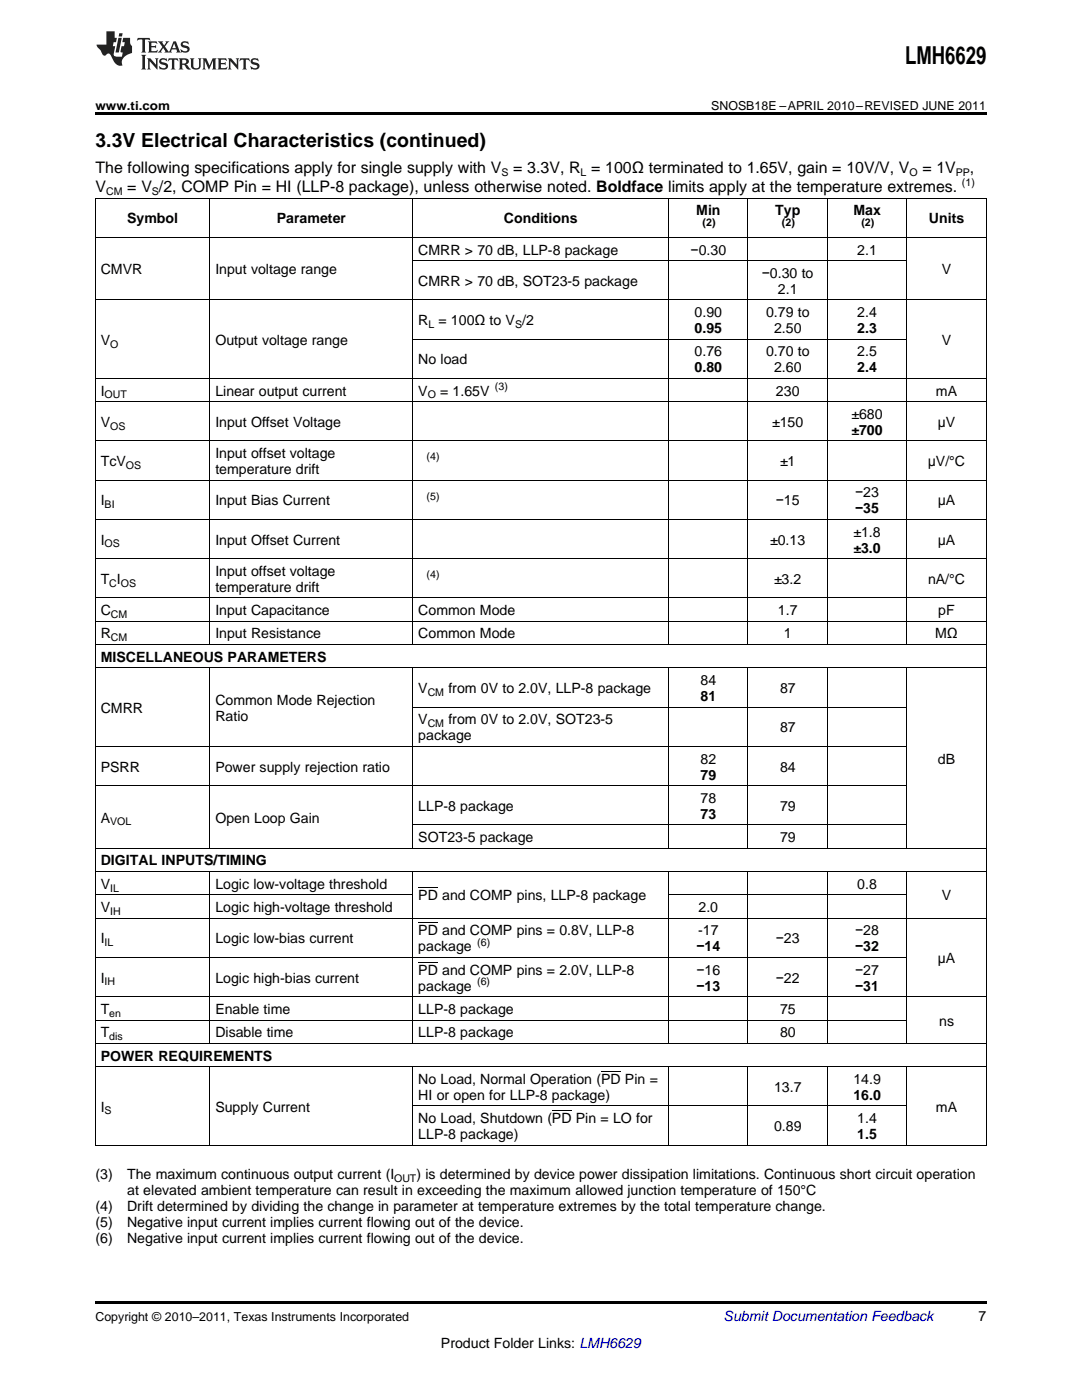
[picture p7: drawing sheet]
<svg xmlns="http://www.w3.org/2000/svg" width="216mm" height="279mm" viewBox="0 0 216 279" stroke-linecap="round" stroke-linejoin="round" font-family="sans-serif">
<defs><g id="words">
<text font-size="4.9" x="180.6" y="12.8">LMH6629</text>
<text font-size="3.9" x="19" y="29.3">3.3V Electrical Characteristics (continued)</text>
<g font-size="3.2">
<text x="19" y="34.4">The following specifications apply for single supply with V</text>
<text x="102.4" y="34.4">= 3.3V, R = 100Ω terminated to 1.65V, gain = 10V/V, V</text>
<text x="184" y="34.4">= 1V</text>
<text x="193.5" y="34.4">,</text>
<text x="19" y="38.3">V</text>
<text x="25.4" y="38.3">= V /2, COMP Pin = HI (LLP-8 package), unless otherwise noted. Boldface limits apply at the temperature extremes.</text>
</g>
<g font-size="2.8">
<text x="25.4" y="44.6">Symbol</text>
<text x="55.2" y="44.6">Parameter</text>
<text x="100.5" y="44.6">Conditions</text>
<text x="138.9" y="43">Min</text>
<text x="154.7" y="43">Typ</text>
<text x="170.3" y="43">Max</text>
<text x="185.3" y="44.6">Units</text>
<text x="83.5" y="50.8">CMRR &gt; 70 dB, LLP-8 package</text>
<text x="137.8" y="50.8">−0.30</text>
<text x="171.1" y="50.8">2.1</text>
<text x="20.1" y="54.7">CMVR</text>
<text x="43" y="54.7">Input voltage range</text>
<text x="83.5" y="57">CMRR &gt; 70 dB, SOT23-5 package</text>
<text x="152" y="55.5">−0.30 to</text>
<text x="155.2" y="58.6">2.1</text>
<text x="187.9" y="54.7">V</text>
<text x="83.5" y="64.9">R</text>
<text x="87.5" y="64.9">= 100Ω to V /2</text>
<text x="138.6" y="63.3">0.90</text>
<text x="152.9" y="63.3">0.79 to</text>
<text x="171.1" y="63.3">2.4</text>
<text x="20.1" y="68.8">V</text>
<text x="43" y="68.8">Output voltage range</text>
<text x="138.6" y="66.5">0.95</text>
<text x="138.6" y="71.1">0.76</text>
<text x="152.9" y="71.1">0.70 to</text>
<text x="154.4" y="66.5">2.50</text>
<text x="171.1" y="66.5">2.3</text>
<text x="171.1" y="71.1">2.5</text>
<text x="187.9" y="68.8">V</text>
<text x="83.5" y="72.7">No load</text>
<text x="138.6" y="74.3">0.80</text>
<text x="154.4" y="74.3">2.60</text>
<text x="171.1" y="74.3">2.4</text>
<text x="20.1" y="79">I</text>
<text x="43" y="79">Linear output current</text>
<text x="83.5" y="79">V</text>
<text x="87.8" y="79">= 1.65V</text>
<text x="154.8" y="79">230</text>
<text x="169.9" y="83.6">±680</text>
<text x="186.8" y="79">mA</text>
<text x="20.1" y="85.2">V</text>
<text x="43" y="85.2">Input Offset Voltage</text>
<text x="154.1" y="85.2">±150</text>
<text x="169.9" y="86.8">±700</text>
<text x="187.1" y="85.2">µV</text>
<text x="20.1" y="93">TcV</text>
<text x="43" y="91.4">Input offset voltage</text>
<text x="43" y="94.6">temperature drift</text>
<text x="155.6" y="93">±1</text>
<text x="185.1" y="93">μV/°C</text>
<text x="20.1" y="100.9">I</text>
<text x="43" y="100.9">Input Bias Current</text>
<text x="154.8" y="100.9">−15</text>
<text x="170.6" y="99.3">−23</text>
<text x="187.1" y="100.9">μA</text>
<text x="170.3" y="107.1">±1.8</text>
<text x="170.6" y="102.4">−35</text>
<text x="20.1" y="108.7">I</text>
<text x="43" y="108.7">Input Offset Current</text>
<text x="153.7" y="108.7">±0.13</text>
<text x="170.3" y="110.3">±3.0</text>
<text x="187.1" y="108.7">μA</text>
<text x="20.1" y="116.5">T I</text>
<text x="43" y="114.9">Input offset voltage</text>
<text x="43" y="118.1">temperature drift</text>
<text x="154.4" y="116.5">±3.2</text>
<text x="185.2" y="116.5">nA/°C</text>
<text x="20.1" y="122.8">C</text>
<text x="43" y="122.8">Input Capacitance</text>
<text x="83.5" y="122.8">Common Mode</text>
<text x="155.2" y="122.8">1.7</text>
<text x="187.2" y="122.8">pF</text>
<text x="20.1" y="127.4">R</text>
<text x="43" y="127.4">Input Resistance</text>
<text x="83.5" y="127.4">Common Mode</text>
<text x="156.4" y="127.4">1</text>
<text x="186.6" y="127.4">MΩ</text>
<text x="20.1" y="132.1">MISCELLANEOUS PARAMETERS</text>
<text x="139.8" y="136.7">84</text>
<text x="20.1" y="142.2">CMRR</text>
<text x="43" y="140.7">Common Mode Rejection</text>
<text x="43" y="143.8">Ratio</text>
<text x="83.5" y="138.3">V</text>
<text x="89.5" y="138.3">from 0V to 2.0V, LLP-8 package</text>
<text x="139.8" y="139.9">81</text>
<text x="155.6" y="138.3">87</text>
<text x="83.5" y="144.6">V</text>
<text x="83.5" y="147.7">package</text>
<text x="89.5" y="144.6">from 0V to 2.0V, SOT23-5</text>
<text x="155.6" y="146.2">87</text>
<text x="20.1" y="154">PSRR</text>
<text x="43" y="154">Power supply rejection ratio</text>
<text x="139.8" y="152.4">82</text>
<text x="139.8" y="155.6">79</text>
<text x="155.6" y="154">84</text>
<text x="187.1" y="152.4">dB</text>
<text x="83.5" y="161.8">LLP-8 package</text>
<text x="139.8" y="160.2">78</text>
<text x="155.6" y="161.8">79</text>
<text x="20.1" y="164.1">A</text>
<text x="43" y="164.1">Open Loop Gain</text>
<text x="139.8" y="163.4">73</text>
<text x="20.1" y="172.7">DIGITAL INPUTS/TIMING</text>
<text x="83.5" y="168.1">SOT23-5 package</text>
<text x="155.6" y="168.1">79</text>
<text x="20.1" y="177.4">V</text>
<text x="43" y="177.4">Logic low-voltage threshold</text>
<text x="83.5" y="179.7">PD and COMP pins, LLP-8 package</text>
<text x="171.1" y="177.4">0.8</text>
<text x="187.9" y="179.7">V</text>
<text x="20.1" y="182">V</text>
<text x="43" y="182">Logic high-voltage threshold</text>
<text x="139.4" y="182">2.0</text>
<text x="20.1" y="188.3">I</text>
<text x="43" y="188.3">Logic low-bias current</text>
<text x="83.5" y="186.7">PD and COMP pins = 0.8V, LLP-8</text>
<text x="83.5" y="189.9">package</text>
<text x="139" y="189.9">−14</text>
<text x="139.3" y="186.7">-17</text>
<text x="154.8" y="188.3">−23</text>
<text x="170.6" y="186.7">−28</text>
<text x="170.6" y="189.9">−32</text>
<text x="20.1" y="196.1">I</text>
<text x="43" y="196.1">Logic high-bias current</text>
<text x="83.5" y="194.5">PD and COMP pins = 2.0V, LLP-8</text>
<text x="83.5" y="197.7">package</text>
<text x="139" y="194.5">−16</text>
<text x="139" y="197.7">−13</text>
<text x="154.8" y="196.1">−22</text>
<text x="170.6" y="194.5">−27</text>
<text x="170.6" y="197.7">−31</text>
<text x="187.1" y="192.2">µA</text>
<text x="20.1" y="202.4">T</text>
<text x="43" y="202.4">Enable time</text>
<text x="83.5" y="202.4">LLP-8 package</text>
<text x="155.6" y="202.4">75</text>
<text x="20.1" y="207">T</text>
<text x="43" y="207">Disable time</text>
<text x="83.5" y="207">LLP-8 package</text>
<text x="155.6" y="207">80</text>
<text x="187.4" y="204.7">ns</text>
<text x="20.1" y="211.7">POWER REQUIREMENTS</text>
<text x="20.1" y="221.8">I</text>
<text x="43" y="221.8">Supply Current</text>
<text x="83.5" y="216.3">No Load, Normal Operation (PD Pin =</text>
<text x="83.5" y="219.5">HI or open for LLP-8 package)</text>
<text x="154.4" y="217.9">13.7</text>
<text x="170.3" y="216.3">14.9</text>
<text x="170.3" y="219.5">16.0</text>
<text x="186.8" y="221.8">mA</text>
<text x="83.5" y="224.2">No Load, Shutdown (PD Pin = LO for</text>
<text x="83.5" y="227.3">LLP-8 package)</text>
<text x="154.4" y="225.7">0.89</text>
<text x="171.1" y="224.2">1.4</text>
<text x="171.1" y="227.3">1.5</text>
<text x="19" y="235.3">(3)</text>
<text x="25.4" y="235.3">The maximum continuous output current (I</text>
<text x="25.4" y="238.5">at elevated ambient temperature can result in exceeding the maximum allowed junction temperature of 150°C</text>
<text x="83.1" y="235.3">) is determined by device power dissipation limitations. Continuous short circuit operation</text>
<text x="19" y="241.7">(4)</text>
<text x="19" y="244.8">(5)</text>
<text x="25.4" y="241.7">Drift determined by dividing the change in parameter at temperature extremes by the total temperature change.</text>
<text x="25.4" y="244.8">Negative input current implies current flowing out of the device.</text>
<text x="19" y="248">(6)</text>
<text x="25.4" y="248">Negative input current implies current flowing out of the device.</text>
<text x="195.3" y="263.6">7</text>
<text x="88" y="269">Product Folder Links: LMH6629</text>
</g>
<text font-size="2.8" fill="#0000c8" x="144.4" y="263.6">Submit Documentation Feedback</text>
<g font-size="2.5">
<text x="19" y="21.9">www.ti.com</text>
<text x="141.9" y="21.9">SNOSB18E –APRIL 2010–REVISED JUNE 2011</text>
<text x="19" y="263.6">Copyright © 2010–2011, Texas Instruments Incorporated</text>
</g>
<g font-size="2.1">
<text x="100" y="35.1">S</text>
<text x="115.9" y="35.1">L</text>
<text x="181.5" y="35.1">O</text>
<text x="190.7" y="35.1">PP</text>
<text x="21.2" y="38.9">CM</text>
<text x="30.3" y="38.9">S</text>
<text x="191.9" y="37">(1)</text>
<text x="140.2" y="45">(2)</text>
<text x="156" y="45">(2)</text>
<text x="171.9" y="45">(2)</text>
<text x="85.5" y="65.4">L</text>
<text x="102.8" y="65.4">S</text>
<text x="22" y="69.4">O</text>
<text x="98.8" y="77.8">(3)</text>
<text x="20.9" y="79.5">OUT</text>
<text x="85.3" y="79.5">O</text>
<text x="22" y="85.8">OS</text>
<text x="25.1" y="93.6">OS</text>
<text x="85.1" y="91.9">(4)</text>
<text x="20.9" y="101.4">BI</text>
<text x="85.1" y="99.7">(5)</text>
<text x="20.9" y="109.3">OS</text>
<text x="21.8" y="117.1">C OS</text>
<text x="85.1" y="115.4">(4)</text>
<text x="22.1" y="123.3">CM</text>
<text x="22.1" y="128">CM</text>
<text x="85.3" y="138.9">CM</text>
<text x="85.3" y="145.1">CM</text>
<text x="22" y="164.7">VOL</text>
<text x="22" y="177.9">IL</text>
<text x="22" y="182.6">IH</text>
<text x="20.9" y="188.8">IL</text>
<text x="95.2" y="188.7">(6)</text>
<text x="20.9" y="196.7">IH</text>
<text x="95.2" y="196.6">(6)</text>
<text x="21.8" y="202.9">en</text>
<text x="21.8" y="207.6">dis</text>
<text x="20.9" y="222.4">S</text>
<text x="78.6" y="235.9">OUT</text>
</g>
</g></defs>
<g fill="#231f20">
<path d="M27.5 7.6l-.1 .5 .4-.2h.6v.1v2.1l-.2 .4h1l-.3-.4v-2.1l.1-.1h.5l.5 .2-.2-.5zM29.5 8.3l.2 .3v1.5l-.2 .4h1.8l.2-.6a1.04 1.04 0 0 1-1.3 .2v-.7h.6l.3 .2v-.6l-.3 .2h-.6v-.6l.8-.1 .4 .3-.2-.5zM31.5 8.3l.9 1.1-.9 1.1h.8l-.2-.2 .5-.7 .4 .7-.2 .2h1.5l-.1-.2 .1-.4h.9l.1 .4-.2 .2h1l-.3-.3-.7-1.9h-.5l-.9 2-.8-1 .9-1h-.8l.1 .3-.3 .5-.4-.6 .2-.2zM34.7 8.6l.4 1h-.7zM36.3 8.4a.63 .63 0 0 0-.2 .7 .63 .63 0 0 0 .6 .4l.6 .2 .1 .2a.75 .75 0 0 1-.7 .4 .75 .75 0 0 1-.6-.5l.1 .7 .1-.1a1.11 1.11 0 0 0 1.5-.6 1.13 1.13 0 0 0-1.2-.8l-.1-.4a1.04 1.04 0 0 1 1.2 .2l-.2-.5-.1 .1-.5-.2zM28.2 10.9l.2 .4v2.2l-.2 .4h1l-.3-.4v-2.2l.3-.4zM29.3 11.6l.3 .4v1.5l-.3 .4h.8l-.2-.4v-1.3l1.5 1.7v-1.9l.2-.4h-.7l.2 .4v.9l-1.1-1.3zM32 11.8a.62 .62 0 0 0-.2 .7 .62 .62 0 0 0 .6 .4l.6 .1 .1 .3a.76 .76 0 0 1-.7 .3 .76 .76 0 0 1-.6-.4l.1 .7 .1-.1a1.11 1.11 0 0 0 1.5-.6 1.13 1.13 0 0 0-1.2-.8l-.1-.4a1.04 1.04 0 0 1 1.2 .2l-.2-.6-.1 .1-.5-.1zM33.7 11.6l-.2 .6a.61 .61 0 0 1 .8-.3v1.6l-.2 .4h.9l-.2-.4v-1.6a.63 .63 0 0 1 .8 .3l-.2-.6zM35.6 11.6l.3 .4v1.5l-.3 .4h1l-.2-.2v-.8l.5 .2a.76 .76 0 0 0 1.2 .7l-1-1a.58 .58 0 0 0 .6-.5 .58 .58 0 0 0-.5-.6zM36.4 11.9h.1a.45 .45 0 0 1 .5 .1 .45 .45 0 0 1 .1 .5l-.7 .2zM37.9 11.6l.2 .2a2.17 2.17 0 0 0 .3 1.9 .99 .99 0 0 0 1.6-.6v-1.1l.2-.4h-.7l.2 .2a1.92 1.92 0 0 1-.2 1.8 .6 .6 0 0 1-.9-.5v-1.1l.2-.4zM40.4 11.6l.2 .4v1.5l-.2 .4h.7l-.2-.4v-1.4l.8 1.8 .8-1.8v1.4l-.2 .4h.9l-.2-.4v-1.5l.2-.4h-.8l-.6 1.5-.6-1.5zM43.4 11.6l.2 .4v1.5l-.2 .4h1.8l.2-.6a1.04 1.04 0 0 1-1.3 .1v-.6h.5l.4 .2v-.6l-.4 .2h-.5v-.7h.8l.3 .3-.1-.6zM45.5 11.6l.2 .4v1.5l-.2 .4h.7l-.2-.4v-1.3l1.5 1.7v-1.9l.2-.4h-.7l.2 .4v.9l-1.1-1.3zM47.9 11.6l-.1 .6a.61 .61 0 0 1 .8-.3v1.6l-.3 .4h1l-.3-.4 .1-1.6a.63 .63 0 0 1 .7 .3l-.1-.6zM50.2 11.8a.62 .62 0 0 0-.2 .7 .62 .62 0 0 0 .6 .4l.6 .1 .2 .3a.76 .76 0 0 1-.8 .3 .76 .76 0 0 1-.6-.4l.1 .7 .2-.1a1.11 1.11 0 0 0 1.5-.6 1.13 1.13 0 0 0-1.3-.8l-.1-.4a1.04 1.04 0 0 1 1.2 .2l-.1-.6-.2 .1-.5-.1z"/>
<path d="M21.2 6.3v2.6h-1.9l.1 .4 .7 .9a.91 .91 0 0 0 1 .8 .56 .56 0 0 1 .5-.3 .56 .56 0 0 1 .5 .3l.4 .8a1.53 1.53 0 0 0 1.9 1.2 1.54 1.54 0 0 1 1-2.1l.9-.3v-1.4a1.52 1.52 0 0 1-.3-1.6h-1.4l-.2 .8h.5l-.2 .8h-.4l-.2 1v.2l.4 .1-.2 .8a1.93 1.93 0 0 1-1.6-.3l.3-1.8h-.5l.2-.8h.4l.2-.8h-.4v-1.3zM23.6 7.6l-.6 2.9h.7l.6-2.9zM23.8 6.6l-.1 .7h.6l.2-.7z"/>
</g>
<path d="M19 22.5h177.8v.5h-177.8zM19 259.7h177.8v.5h-177.8z" fill="#000"/>
<g fill="none" stroke="#000" stroke-width=".2">
<path d="M19 39.5h177.8M19.1 39.6v189M41.9 39.6v89.1M82.4 39.6v89.1M133.4 39.6v89.1M149.2 39.6v89.1M165.1 39.6v89.1M180.9 39.6v89.1M196.8 39.6v189M19 59.8h177.8M19 47.4h177.8M82.4 52h98.6"/>
<path d="M19 75.5h177.8M82.4 67.7h98.6M19 95.8h177.8M19 88h177.8M19 80.2h177.8M19 119.3h177.8M19 111.5h177.8M19 103.7h177.8M19 133.3h177.8M19 128.6h177.8M19 124h177.8M41.9 133.3v36"/>
<path d="M82.4 133.3v36M133.4 133.3v36M149.2 133.3v36M165.1 133.3v36M180.9 133.3v36M19 156.8h162M19 149h162M82.4 141.1h98.6M19 178.6h63.4M19 173.9h177.8M19 169.3h177.8M41.9 174v34.3"/>
<path d="M82.4 174v34.3M82.4 164.6h98.6M83.5 177.2h3.9M133.4 174v34.3M133.5 178.6h47.5M149.2 174v34.3M165.1 174v34.3M180.9 174v34.3M19 198.9h177.8M19 191.1h162M19 183.3h177.8M83.5 192h3.9"/>
<path d="M83.5 184.2h3.9M19 212.9h177.8M19 208.2h177.8M19 203.6h162M41.9 212.9v15.7M82.4 212.9v15.7M119.9 213.8h4M133.4 212.9v15.7M149.2 212.9v15.7M165.1 212.9v15.7M180.9 212.9v15.7M19 228.5h177.8"/>
<path d="M82.4 220.7h98.6M110.1 221.7h4"/>
</g>
<use href="#words"/>
</svg>
